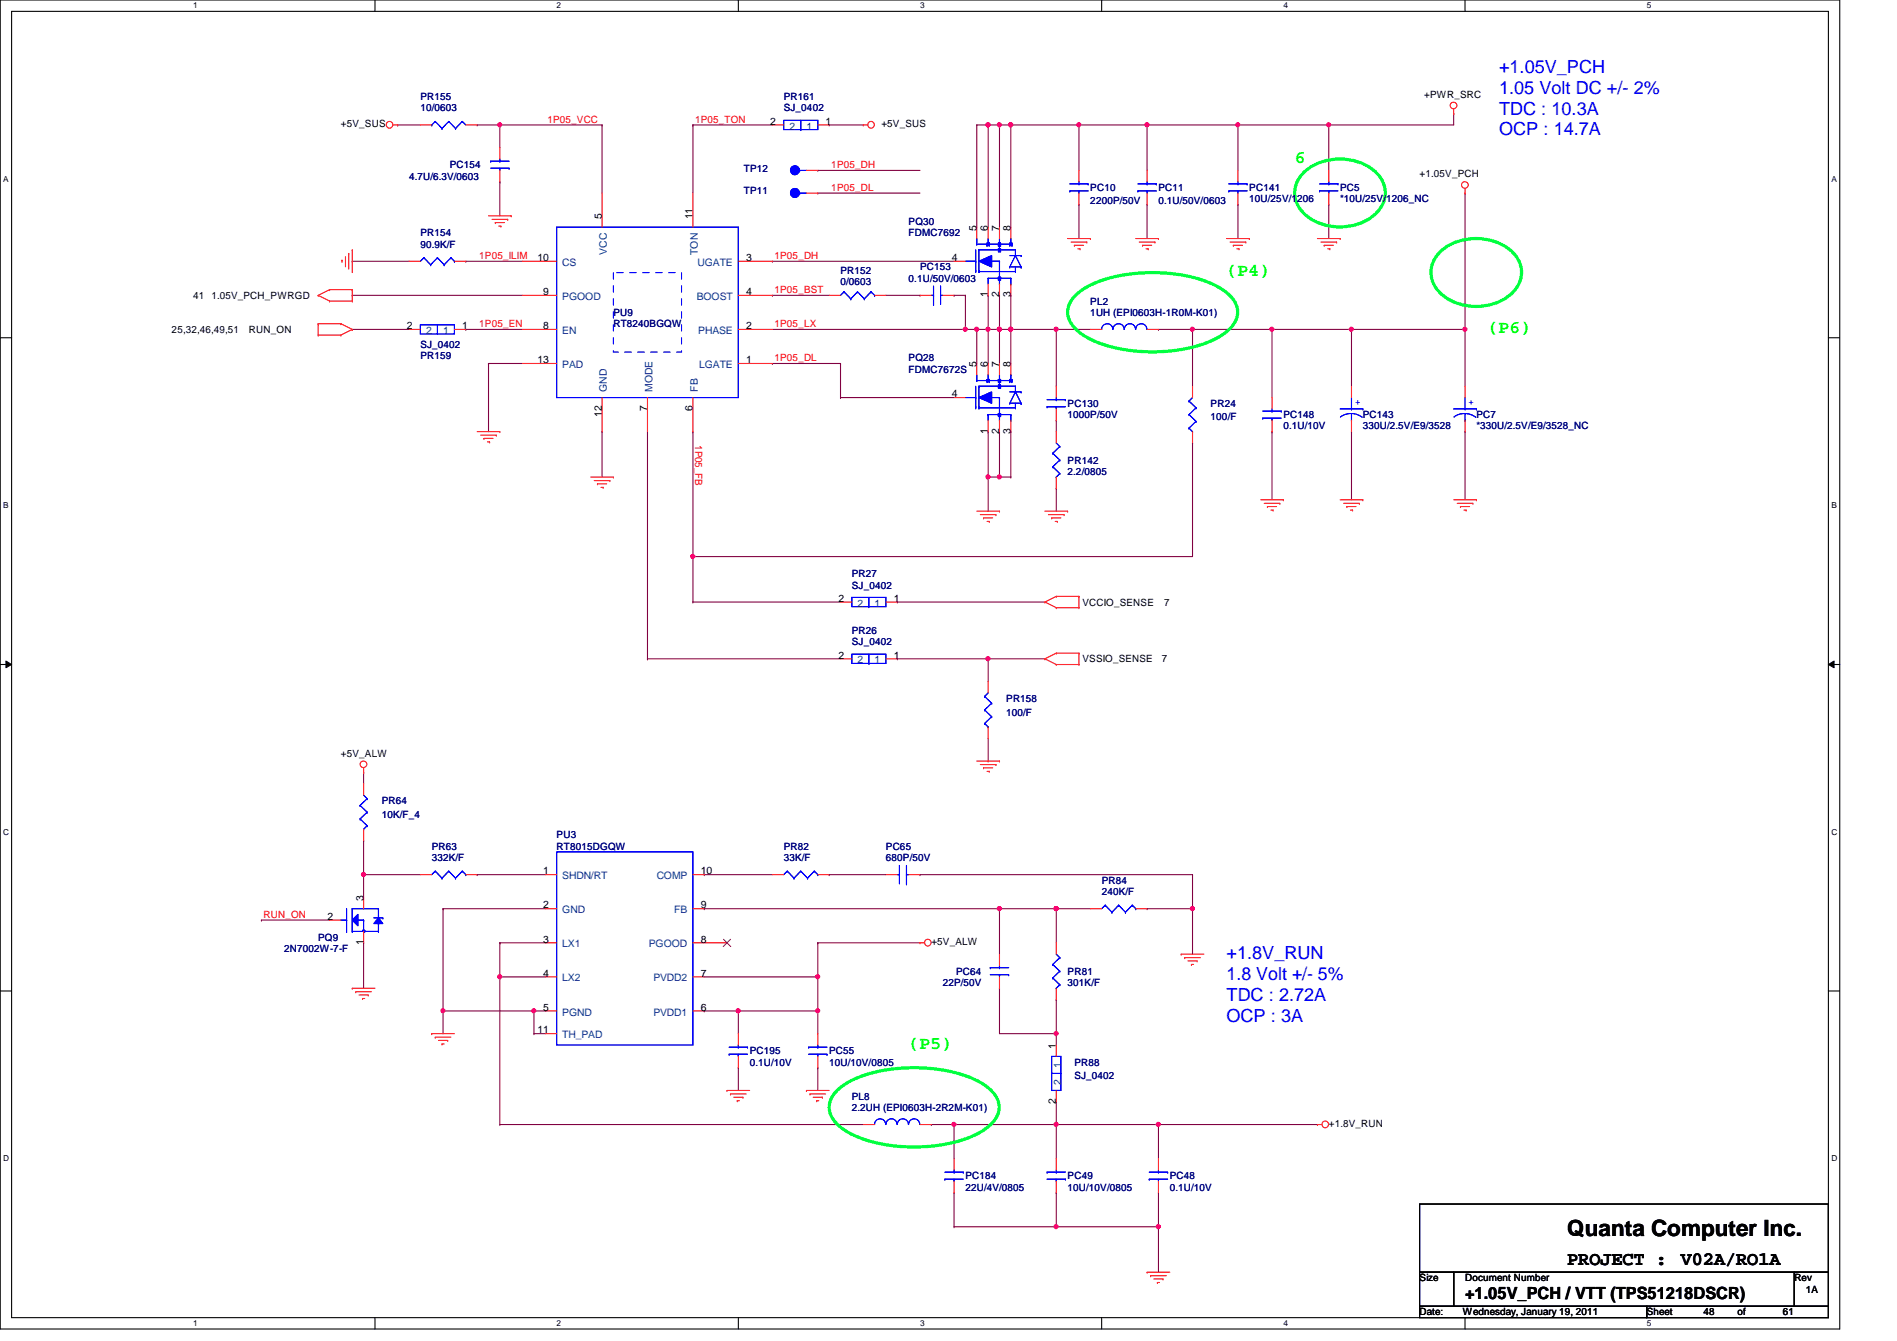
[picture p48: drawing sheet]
<svg xmlns="http://www.w3.org/2000/svg" width="297mm" height="210mm" viewBox="0 0 297 210" stroke-linecap="round" stroke-linejoin="round" font-family="sans-serif">
<defs><g id="words">
<text font-size="3.5" x="245.4" y="193.5">Quanta Computer Inc.</text>
<g font-size="3">
<text x="245.4" y="198.1">PROJECT :</text>
<text x="263.2" y="198.1">V02A/RO1A</text>
</g>
<g font-size="2.8" fill="#00f">
<text x="234.7" y="11.4">+1.05V_PCH</text>
<text x="234.7" y="14.7">1.05 Volt DC +/- 2%</text>
<text x="234.7" y="17.9">TDC : 10.3A</text>
<text x="234.7" y="21.2">OCP : 14.7A</text>
<text x="192.1" y="150.1">+1.8V_RUN</text>
<text x="192.1" y="153.4">1.8 Volt +/- 5%</text>
<text x="192.1" y="156.6">TDC : 2.72A</text>
<text x="192.1" y="159.9">OCP : 3A</text>
</g>
<g font-size="2.8" fill="#0f0">
<text x="202.7" y="25.5">6</text>
<text x="192.1" y="43.3">(P4)</text>
<text x="233" y="52.2">(P6)</text>
<text x="142.3" y="164.2">(P5)</text>
</g>
<text font-size="2.6" x="229.4" y="203.3">+1.05V_PCH / VTT (TPS51218DSCR)</text>
<g font-size="1.6" fill="#000080">
<text x="65.8" y="15.7">PR155</text>
<text x="65.8" y="17.4">10/0603</text>
<text x="122.7" y="15.7">PR161</text>
<text x="122.7" y="17.4">SJ_0402</text>
<text x="64" y="28.1">4.7U/6.3V/0603</text>
<text x="70.4" y="26.3">PC154</text>
<text x="116.5" y="26.9">TP12</text>
<text x="170.7" y="29.9">PC10</text>
<text x="181.4" y="29.9">PC11</text>
<text x="195.6" y="29.9">PC141</text>
<text x="209.8" y="29.9">PC5</text>
<text x="116.5" y="30.4">TP11</text>
<text x="142.3" y="35.2">PQ30</text>
<text x="170.7" y="32">2200P/50V</text>
<text x="181.4" y="32">0.1U/50V/0603</text>
<text x="195.6" y="31.7">10U/25V/1206</text>
<text x="209.8" y="31.7">*10U/25V/1206_NC</text>
<text x="65.8" y="37">PR154</text>
<text x="65.8" y="38.8">90.9K/F</text>
<text x="142.3" y="37">FDMC7692</text>
<text x="131.6" y="42.9">PR152</text>
<text x="131.6" y="44.7">0/0603</text>
<text x="142.3" y="44.1">0.1U/50V/0603</text>
<text x="144.1" y="42.3">PC153</text>
<text x="170.7" y="47.7">PL2</text>
<text x="96.1" y="49.4">PU9</text>
<text x="96.1" y="51.2">RT8240BGQW</text>
<text x="170.7" y="49.4">1UH (EPI0603H-1R0M-K01)</text>
<text x="65.8" y="56.2">PR159</text>
<text x="65.8" y="54.4">SJ_0402</text>
<text x="142.3" y="56.6">PQ28</text>
<text x="142.3" y="58.3">FDMC7672S</text>
<text x="167.2" y="63.7">PC130</text>
<text x="167.2" y="65.4">1000P/50V</text>
<text x="189.6" y="63.7">PR24</text>
<text x="189.6" y="65.8">100/F</text>
<text x="201" y="65.4">PC148</text>
<text x="213.4" y="65.4">PC143</text>
<text x="231.2" y="65.4">PC7</text>
<text x="201" y="67.2">0.1U/10V</text>
<text x="213.4" y="67.2">330U/2.5V/E9/3528</text>
<text x="231.2" y="67.2">*330U/2.5V/E9/3528_NC</text>
<text x="167.2" y="72.6">PR142</text>
<text x="167.2" y="74.3">2.2/0805</text>
<text x="133.4" y="90.3">PR27</text>
<text x="133.4" y="92.1">SJ_0402</text>
<text x="133.4" y="99.2">PR26</text>
<text x="133.4" y="101">SJ_0402</text>
<text x="157.6" y="109.9">PR158</text>
<text x="157.6" y="112">100/F</text>
<text x="59.8" y="125.9">PR64</text>
<text x="59.8" y="128">10K/F_4</text>
<text x="87.2" y="131.2">PU3</text>
<text x="67.6" y="133">PR63</text>
<text x="67.6" y="134.8">332K/F</text>
<text x="87.2" y="133">RT8015DGQW</text>
<text x="122.7" y="133">PR82</text>
<text x="122.7" y="134.8">33K/F</text>
<text x="138.7" y="133">PC65</text>
<text x="138.7" y="134.8">680P/50V</text>
<text x="172.5" y="138.3">PR84</text>
<text x="172.5" y="140.1">240K/F</text>
<text x="44.5" y="149">2N7002W-7-F</text>
<text x="49.8" y="147.2">PQ9</text>
<text x="147.6" y="154.3">22P/50V</text>
<text x="149.7" y="152.6">PC64</text>
<text x="167.2" y="152.6">PR81</text>
<text x="167.2" y="154.3">301K/F</text>
<text x="117.4" y="165">PC195</text>
<text x="117.4" y="166.8">0.1U/10V</text>
<text x="129.8" y="165">PC55</text>
<text x="129.8" y="166.8">10U/10V/0805</text>
<text x="168.2" y="166.8">PR88</text>
<text x="133.4" y="172.1">PL8</text>
<text x="133.4" y="173.9">2.2UH (EPI0603H-2R2M-K01)</text>
<text x="168.2" y="168.9">SJ_0402</text>
<text x="151.2" y="184.6">PC184</text>
<text x="167.2" y="184.6">PC49</text>
<text x="183.2" y="184.6">PC48</text>
<text x="151.2" y="186.4">22U/4V/0805</text>
<text x="167.2" y="186.4">10U/10V/0805</text>
<text x="183.2" y="186.4">0.1U/10V</text>
</g>
<g font-size="1.6">
<text x="223" y="15.3">+PWR_SRC</text>
<text x="53.4" y="19.9">+5V_SUS</text>
<text x="120.6" y="19.5">2</text>
<text x="129.3" y="19.5">1</text>
<text x="138" y="19.9">+5V_SUS</text>
<text x="222.3" y="27.8">+1.05V_PCH</text>
<text x="94.2" y="34.3" transform="rotate(-90 94.2 34.3)">5</text>
<text x="108.5" y="34.3" transform="rotate(-90 108.5 34.3)">11</text>
<text x="84.2" y="40.9">10</text>
<text x="116.8" y="40.9">3</text>
<text x="149.1" y="40.9">4</text>
<text x="152.9" y="36.1" transform="rotate(-90 152.9 36.1)">5</text>
<text x="154.7" y="36.1" transform="rotate(-90 154.7 36.1)">6</text>
<text x="156.5" y="36.1" transform="rotate(-90 156.5 36.1)">7</text>
<text x="158.2" y="36.1" transform="rotate(-90 158.2 36.1)">8</text>
<text x="30.3" y="46.8">41</text>
<text x="33.1" y="46.8">1.05V_PCH_PWRGD</text>
<text x="85" y="46.2">9</text>
<text x="116.8" y="46.2">4</text>
<text x="154.7" y="46.6" transform="rotate(-90 154.7 46.6)">1</text>
<text x="156.5" y="46.6" transform="rotate(-90 156.5 46.6)">2</text>
<text x="158.2" y="46.6" transform="rotate(-90 158.2 46.6)">3</text>
<text x="26.9" y="52.1">25,32,46,49,51</text>
<text x="39" y="52.1">RUN_ON</text>
<text x="63.7" y="51.5">2</text>
<text x="72.4" y="51.5">1</text>
<text x="85" y="51.5">8</text>
<text x="116.8" y="51.5">2</text>
<text x="84.2" y="56.9">13</text>
<text x="116.8" y="56.9">1</text>
<text x="152.9" y="57.4" transform="rotate(-90 152.9 57.4)">5</text>
<text x="154.7" y="57.4" transform="rotate(-90 154.7 57.4)">6</text>
<text x="156.5" y="57.4" transform="rotate(-90 156.5 57.4)">7</text>
<text x="158.2" y="57.4" transform="rotate(-90 158.2 57.4)">8</text>
<text x="94.2" y="65.2" transform="rotate(-90 94.2 65.2)">12</text>
<text x="101.3" y="64.3" transform="rotate(-90 101.3 64.3)">7</text>
<text x="108.5" y="64.3" transform="rotate(-90 108.5 64.3)">6</text>
<text x="149.1" y="62.2">4</text>
<text x="154.7" y="67.9" transform="rotate(-90 154.7 67.9)">1</text>
<text x="156.5" y="67.9" transform="rotate(-90 156.5 67.9)">2</text>
<text x="158.2" y="67.9" transform="rotate(-90 158.2 67.9)">3</text>
<text x="131.3" y="94.2">2</text>
<text x="140" y="94.2">1</text>
<text x="169.5" y="94.8">VCCIO_SENSE</text>
<text x="182.3" y="94.8">7</text>
<text x="131.3" y="103.1">2</text>
<text x="140" y="103.1">1</text>
<text x="169.5" y="103.7">VSSIO_SENSE</text>
<text x="181.9" y="103.7">7</text>
<text x="53.4" y="118.4">+5V_ALW</text>
<text x="85" y="136.9">1</text>
<text x="109.7" y="136.9">10</text>
<text x="51.3" y="144">2</text>
<text x="56.9" y="141" transform="rotate(-90 56.9 141)">3</text>
<text x="85" y="142.2">2</text>
<text x="109.7" y="142.2">9</text>
<text x="56.9" y="147.9" transform="rotate(-90 56.9 147.9)">1</text>
<text x="85" y="147.5">3</text>
<text x="109.7" y="147.5">8</text>
<text x="145.8" y="148">+5V_ALW</text>
<text x="85" y="152.9">4</text>
<text x="109.7" y="152.9">7</text>
<text x="84.2" y="161.8">11</text>
<text x="85" y="158.2">5</text>
<text x="109.7" y="158.2">6</text>
<text x="165.4" y="164.1" transform="rotate(-90 165.4 164.1)">1</text>
<text x="165.4" y="172.8" transform="rotate(-90 165.4 172.8)">2</text>
<text x="208.1" y="176.4">+1.8V_RUN</text>
<text x="222.3" y="200.6">Size</text>
<text x="229.4" y="200.6">Document Number</text>
<text x="281" y="200.6">Rev</text>
<text x="282.7" y="202.4">1A</text>
<text x="222.3" y="205.9">Date:</text>
<text x="229.1" y="205.9">Wednesday, January 19, 2011</text>
<text x="257.8" y="205.9">Sheet</text>
<text x="266.7" y="205.9">48</text>
<text x="272.1" y="205.9">of</text>
<text x="279.2" y="205.9">61</text>
</g>
<g font-size="1.6" fill="#f00">
<text x="85.7" y="19.2">1P05_VCC</text>
<text x="108.8" y="19.2">1P05_TON</text>
<text x="130.2" y="26.3">1P05_DH</text>
<text x="130.2" y="29.9">1P05_DL</text>
<text x="75.1" y="40.6">1P05_ILIM</text>
<text x="121.3" y="40.6">1P05_DH</text>
<text x="121.3" y="45.9">1P05_BST</text>
<text x="75.1" y="51.2">1P05_EN</text>
<text x="121.3" y="51.2">1P05_LX</text>
<text x="121.3" y="56.6">1P05_DL</text>
<text x="108.8" y="69.7" transform="rotate(90 108.8 69.7)">1P05_FB</text>
<text x="41.3" y="143.7">RUN_ON</text>
</g>
<g font-size="1.6" fill="#004080">
<text x="123.6" y="20.3">2</text>
<text x="126.3" y="20.3">1</text>
<text x="88.1" y="41.6">CS</text>
<text x="95" y="39.9" transform="rotate(-90 95 39.9)">VCC</text>
<text x="109.2" y="41.6">UGATE</text>
<text x="109.3" y="39.9" transform="rotate(-90 109.3 39.9)">TON</text>
<text x="88.1" y="46.9">PGOOD</text>
<text x="109.1" y="46.9">BOOST</text>
<text x="66.7" y="52.3">2</text>
<text x="69.4" y="52.3">1</text>
<text x="88.1" y="52.3">EN</text>
<text x="109.3" y="52.3">PHASE</text>
<text x="88.1" y="57.6">PAD</text>
<text x="109.5" y="57.6">LGATE</text>
<text x="95" y="61.3" transform="rotate(-90 95 61.3)">GND</text>
<text x="102.1" y="61.3" transform="rotate(-90 102.1 61.3)">MODE</text>
<text x="109.3" y="61.3" transform="rotate(-90 109.3 61.3)">FB</text>
<text x="134.3" y="95">2</text>
<text x="136.9" y="95">1</text>
<text x="134.3" y="103.8">2</text>
<text x="136.9" y="103.8">1</text>
<text x="88.1" y="137.6">SHDN/RT</text>
<text x="102.8" y="137.6">COMP</text>
<text x="88.1" y="143">GND</text>
<text x="105.6" y="143">FB</text>
<text x="88.1" y="148.3">LX1</text>
<text x="101.6" y="148.3">PGOOD</text>
<text x="88.1" y="153.6">LX2</text>
<text x="102.3" y="153.6">PVDD2</text>
<text x="88.1" y="159">PGND</text>
<text x="102.3" y="159">PVDD1</text>
<text x="88.1" y="162.5">TH_PAD</text>
<text x="166.2" y="167.1" transform="rotate(-90 166.2 167.1)">1</text>
<text x="166.2" y="169.8" transform="rotate(-90 166.2 169.8)">2</text>
</g>
<g font-size="1.6" fill="#00f">
<text x="212.2" y="63.5">+</text>
<text x="230" y="63.5">+</text>
</g>
<g font-size="1.3">
<text x="30.3" y="1.3">1</text>
<text x="87.2" y="1.3">2</text>
<text x="144.1" y="1.3">3</text>
<text x="201" y="1.3">4</text>
<text x="257.8" y="1.3">5</text>
<text x=".5" y="28.4">A</text>
<text x="286.8" y="28.4">A</text>
<text x=".5" y="79.5">B</text>
<text x="286.8" y="79.5">B</text>
<text x=".5" y="130.7">C</text>
<text x="286.8" y="130.7">C</text>
<text x=".5" y="181.8">D</text>
<text x="286.8" y="181.8">D</text>
<text x="30.3" y="207.6">1</text>
<text x="87.2" y="207.6">2</text>
<text x="144.1" y="207.6">3</text>
<text x="201" y="207.6">4</text>
<text x="257.8" y="207.6">5</text>
</g>
</g></defs>
<path d="M0 0h288.1v208h-288.1zM1.8 1.8h284.5v204.4h-284.5z" fill="none" stroke="#000" stroke-width=".17"/>
<g fill="#fff">
<path d="M30.3 .2h.6v1.4h-.6z"/>
<path d="M30.3 206.4h.6v1.4h-.6z"/>
</g>
<path d="M58.7 0v1.8M58.7 206.2v1.8" fill="none" stroke="#000" stroke-width=".17"/>
<g fill="#fff">
<path d="M87.2 .2h.6v1.4h-.6z"/>
<path d="M87.2 206.4h.6v1.4h-.6z"/>
</g>
<path d="M115.6 0v1.8M115.6 206.2v1.8" fill="none" stroke="#000" stroke-width=".17"/>
<g fill="#fff">
<path d="M144.1 .2h.6v1.4h-.6z"/>
<path d="M144.1 206.4h.6v1.4h-.6z"/>
</g>
<path d="M172.5 0v1.8M172.5 206.2v1.8" fill="none" stroke="#000" stroke-width=".17"/>
<g fill="#fff">
<path d="M201 .2h.6v1.4h-.6z"/>
<path d="M201 206.4h.6v1.4h-.6z"/>
</g>
<path d="M229.4 0v1.8M229.4 206.2v1.8" fill="none" stroke="#000" stroke-width=".17"/>
<g fill="#fff">
<path d="M257.8 .2h.7v1.4h-.7z"/>
<path d="M257.8 206.4h.7v1.4h-.7z"/>
<path d="M.5 27.3h.8v1.4h-.8z"/>
<path d="M286.8 27.3h.8v1.4h-.8z"/>
<path d="M.5 78.4h.8v1.4h-.8z"/>
<path d="M286.8 78.4h.8v1.4h-.8z"/>
</g>
<path d="M0 52.9h1.8M286.3 52.9h1.8" fill="none" stroke="#000" stroke-width=".17"/>
<g fill="#fff">
<path d="M.5 129.5h.9v1.4h-.9z"/>
<path d="M286.8 129.5h.9v1.4h-.9z"/>
</g>
<path d="M0 104h1.8M286.3 104h1.8" fill="none" stroke="#000" stroke-width=".17"/>
<path d="M.9 103.5l.9 .5-.9 .5zM286.3 104l.9-.5v1z" fill="#000"/>
<path d="M.9 103.5l.9 .5-.9 .5zM286.3 104l.9-.5v1z" fill="none" stroke="#000" stroke-width=".16"/>
<g fill="#fff">
<path d="M.5 180.6h.9v1.4h-.9z"/>
<path d="M286.8 180.6h.9v1.4h-.9z"/>
</g>
<path d="M0 155.1h1.8M286.3 155.1h1.8" fill="none" stroke="#000" stroke-width=".17"/>
<path d="M110.3 152.9h17.8M128.1 152.9h.1" fill="none" stroke="#800040" stroke-width=".17"/>
<circle cx="128" cy="152.9" r=".32" fill="#f0f"/>
<circle cx="128" cy="152.9" r=".32" fill="none" stroke="#f0f" stroke-width=".17"/>
<path d="M128.1 147.6h.1M128.1 158.2h.1M128.1 147.6v5.3M128.1 158.2v3.6" fill="none" stroke="#800040" stroke-width=".17"/>
<circle cx="128" cy="158.2" r=".32" fill="#f0f"/>
<circle cx="128" cy="158.2" r=".32" fill="none" stroke="#f0f" stroke-width=".17"/>
<path d="M165.4 176h.1M165.4 176h16" fill="none" stroke="#800040" stroke-width=".17"/>
<circle cx="165.4" cy="176" r=".32" fill="#f0f"/>
<circle cx="165.4" cy="176" r=".32" fill="none" stroke="#f0f" stroke-width=".17"/>
<path d="M165.4 161.8h.1M165.4 161.8v1.8" fill="none" stroke="#800040" stroke-width=".17"/>
<circle cx="165.4" cy="161.8" r=".32" fill="#f0f"/>
<circle cx="165.4" cy="161.8" r=".32" fill="none" stroke="#f0f" stroke-width=".17"/>
<path d="M156.5 142.2h.1M156.5 142.2v7.2M156.5 142.2h8.9M165.4 176h.1M165.4 176v5.4M181.4 176h.1M181.4 176h24.9" fill="none" stroke="#800040" stroke-width=".17"/>
<circle cx="165.4" cy="142.2" r=".32" fill="#f0f"/>
<circle cx="165.4" cy="142.2" r=".32" fill="none" stroke="#f0f" stroke-width=".17"/>
<circle cx="156.5" cy="142.2" r=".32" fill="#f0f"/>
<circle cx="156.5" cy="142.2" r=".32" fill="none" stroke="#f0f" stroke-width=".17"/>
<path d="M69.4 142.2h.1M69.4 158.2h.1M69.4 142.2h16M69.4 158.2v3.6" fill="none" stroke="#800040" stroke-width=".17"/>
<circle cx="69.4" cy="158.2" r=".32" fill="#f0f"/>
<circle cx="69.4" cy="158.2" r=".32" fill="none" stroke="#f0f" stroke-width=".17"/>
<path d="M56.9 147.6h.1M56.9 147.6v7.1M83.6 158.2h.1M83.6 158.2v3.6M156.5 154.7h.1M156.5 154.7v7.1M165.4 142.2h.1M165.4 142.2v5.4M165.4 186.7h.1M165.4 186.7v5.3" fill="none" stroke="#800040" stroke-width=".17"/>
<circle cx="83.6" cy="158.2" r=".32" fill="#f0f"/>
<circle cx="83.6" cy="158.2" r=".32" fill="none" stroke="#f0f" stroke-width=".17"/>
<g fill="none" stroke="#800040" stroke-width=".17">
<path d="M56.9 120.9h.1M56.9 131.6h.1M56.9 120.9v1.8M56.9 131.6v5.3M40.9 144h.1M40.9 144h10.7M69.4 158.2h.1M69.4 142.2h.1M69.4 158.2h16M69.4 142.2v16M83.6 158.2h.1M83.6 161.8h.1"/>
<path d="M83.6 161.8h1.8M128.1 167.1h.1M128.1 167.1v3.6M149.4 176h.1M149.4 176h16"/>
</g>
<circle cx="149.4" cy="176" r=".32" fill="#f0f"/>
<circle cx="149.4" cy="176" r=".32" fill="none" stroke="#f0f" stroke-width=".17"/>
<path d="M110.3 136.9h.1M110.3 136.9h10.6M129.8 136.9h.1M129.8 136.9h8.9M78.3 147.6h.1M78.3 147.6h7.1M78.3 147.6v5.3M78.3 176h.1M78.3 176h56.9M165.4 192h.1M165.4 192h16" fill="none" stroke="#800040" stroke-width=".17"/>
<circle cx="181.4" cy="192" r=".32" fill="#f0f"/>
<circle cx="181.4" cy="192" r=".32" fill="none" stroke="#f0f" stroke-width=".17"/>
<circle cx="165.4" cy="192" r=".32" fill="#f0f"/>
<circle cx="165.4" cy="192" r=".32" fill="none" stroke="#f0f" stroke-width=".17"/>
<path d="M78.3 152.9h.1M78.3 152.9h7.1M165.4 142.2h.1M165.4 142.2h5.3" fill="none" stroke="#800040" stroke-width=".17"/>
<circle cx="165.4" cy="142.2" r=".32" fill="#f0f"/>
<circle cx="165.4" cy="142.2" r=".32" fill="none" stroke="#f0f" stroke-width=".17"/>
<path d="M78.3 152.9h.1M78.3 152.9v23.1" fill="none" stroke="#800040" stroke-width=".17"/>
<circle cx="78.2" cy="152.9" r=".32" fill="#f0f"/>
<circle cx="78.2" cy="152.9" r=".32" fill="none" stroke="#f0f" stroke-width=".17"/>
<path d="M144.1 136.9h.1M144.1 136.9h42.6M186.7 136.9h.1M186.7 136.9v5.3M181.4 176h.1M181.4 176v5.4M181.4 192h.1M181.4 192v7.1" fill="none" stroke="#800040" stroke-width=".17"/>
<circle cx="181.4" cy="176" r=".32" fill="#f0f"/>
<circle cx="181.4" cy="176" r=".32" fill="none" stroke="#f0f" stroke-width=".17"/>
<path d="M179.6 142.2h.1M179.6 142.2h7.1" fill="none" stroke="#800040" stroke-width=".17"/>
<circle cx="186.7" cy="142.2" r=".32" fill="#f0f"/>
<circle cx="186.7" cy="142.2" r=".32" fill="none" stroke="#f0f" stroke-width=".17"/>
<path d="M56.9 136.9h.1M56.9 136.9v3.6M74.7 136.9h.1M74.7 136.9h10.7M115.6 158.2h.1M115.6 158.2h12.5" fill="none" stroke="#800040" stroke-width=".17"/>
<circle cx="56.9" cy="136.9" r=".32" fill="#f0f"/>
<circle cx="56.9" cy="136.9" r=".32" fill="none" stroke="#f0f" stroke-width=".17"/>
<g fill="none" stroke="#800040" stroke-width=".17">
<path d="M78.3 19.6h.1M78.3 19.6v3.5M156.5 19.6h1.8M158.3 19.6h.1M55.2 40.9h.1M55.2 40.9h8.8M76.5 56.9h.1M76.5 56.9h5.3M76.5 56.9v10.7M120.9 46.2h.1M120.9 46.2h8.9M156.5 51.6h.1"/>
<path d="M156.5 46.2h.1M156.5 46.2v10.7M158.3 46.2h.1M158.3 46.2v5.4M165.4 51.6h.1M165.4 51.6h5.3M56.9 136.9h.1M56.9 136.9h8.9M186.7 142.2h.1M186.7 142.2v7.2M156.5 161.8h8.9M165.4 161.8h.1"/>
<path d="M181.4 186.7h.1M181.4 186.7v5.3"/>
</g>
<circle cx="158.3" cy="19.5" r=".32" fill="#f0f"/>
<circle cx="158.3" cy="19.5" r=".32" fill="none" stroke="#f0f" stroke-width=".17"/>
<path d="M165.4 51.6h.1M165.4 51.6v8.9" fill="none" stroke="#800040" stroke-width=".17"/>
<circle cx="165.4" cy="51.5" r=".32" fill="#f0f"/>
<circle cx="165.4" cy="51.5" r=".32" fill="none" stroke="#f0f" stroke-width=".17"/>
<path d="M186.7 51.6h.1M186.7 51.6h12.5M154.7 67.6h.1M154.7 67.6v7.1h3.6M156.5 74.7h.1M158.3 74.7h.1" fill="none" stroke="#800040" stroke-width=".17"/>
<circle cx="186.7" cy="51.5" r=".32" fill="#f0f"/>
<circle cx="186.7" cy="51.5" r=".32" fill="none" stroke="#f0f" stroke-width=".17"/>
<path d="M168.9 19.6h.1M168.9 19.6h10.7" fill="none" stroke="#800040" stroke-width=".17"/>
<circle cx="168.9" cy="19.5" r=".32" fill="#f0f"/>
<circle cx="168.9" cy="19.5" r=".32" fill="none" stroke="#f0f" stroke-width=".17"/>
<path d="M156.5 67.6h.1M156.5 67.6v7.1" fill="none" stroke="#800040" stroke-width=".17"/>
<circle cx="156.5" cy="74.6" r=".32" fill="#f0f"/>
<circle cx="156.5" cy="74.6" r=".32" fill="none" stroke="#f0f" stroke-width=".17"/>
<path d="M152.9 19.6h.1M152.9 19.6v16M154.7 19.6h.1M154.7 19.6v16M158.3 67.6h.1M158.3 67.6v7.1" fill="none" stroke="#800040" stroke-width=".17"/>
<circle cx="154.7" cy="19.5" r=".32" fill="#f0f"/>
<circle cx="154.7" cy="19.5" r=".32" fill="none" stroke="#f0f" stroke-width=".17"/>
<path d="M154.7 74.7h.1M154.7 74.7v5.3" fill="none" stroke="#800040" stroke-width=".17"/>
<circle cx="154.7" cy="74.6" r=".32" fill="#f0f"/>
<circle cx="154.7" cy="74.6" r=".32" fill="none" stroke="#f0f" stroke-width=".17"/>
<path d="M156.5 19.6h.1M156.5 19.6v16M158.3 19.6h.1M158.3 19.6v16" fill="none" stroke="#800040" stroke-width=".17"/>
<circle cx="158.3" cy="19.5" r=".32" fill="#f0f"/>
<circle cx="158.3" cy="19.5" r=".32" fill="none" stroke="#f0f" stroke-width=".17"/>
<path d="M208.1 19.6h.1M208.1 19.6h19.5" fill="none" stroke="#800040" stroke-width=".17"/>
<circle cx="208" cy="19.5" r=".32" fill="#f0f"/>
<circle cx="208" cy="19.5" r=".32" fill="none" stroke="#f0f" stroke-width=".17"/>
<path d="M154.7 19.6h1.8M156.5 19.6h.1M227.6 17.8h.1M227.6 17.8v1.8M165.4 65.8h.1M165.4 76.5h.1M165.4 65.8v1.8M165.4 76.5v3.5" fill="none" stroke="#800040" stroke-width=".17"/>
<circle cx="156.5" cy="19.5" r=".32" fill="#f0f"/>
<circle cx="156.5" cy="19.5" r=".32" fill="none" stroke="#f0f" stroke-width=".17"/>
<path d="M168.9 19.6h.1M168.9 19.6v7.1M179.6 19.6h.1M179.6 19.6v7.1M193.8 19.6h.1M193.8 19.6v7.1M168.9 32h.1M168.9 32v5.3M179.6 32h.1M179.6 32v5.3M193.8 32h.1M193.8 32v5.3" fill="none" stroke="#800040" stroke-width=".17"/>
<circle cx="179.6" cy="19.5" r=".32" fill="#f0f"/>
<circle cx="179.6" cy="19.5" r=".32" fill="none" stroke="#f0f" stroke-width=".17"/>
<g fill="none" stroke="#800040" stroke-width=".17">
<path d="M62.3 19.6h.1M62.3 19.6h3.5M158.3 19.6h.1M158.3 19.6h10.6M179.6 19.6h.1M179.6 19.6h14.2M120.9 40.9h.1M120.9 40.9h28.5M158.3 51.6h.1M158.3 51.6h7.1M181.4 51.6h.1M181.4 51.6h5.3"/>
<path d="M186.7 51.6h.1M186.7 51.6v8.9M108.5 67.6h.1M108.5 67.6v19.5"/>
</g>
<circle cx="158.3" cy="51.5" r=".32" fill="#f0f"/>
<circle cx="158.3" cy="51.5" r=".32" fill="none" stroke="#f0f" stroke-width=".17"/>
<path d="M199.2 51.6h.1M199.2 51.6h30.2M211.6 51.6h.1M211.6 51.6v8.9M229.4 51.6h.1M229.4 51.6v8.9M211.6 67.6h.1M211.6 67.6v10.6" fill="none" stroke="#800040" stroke-width=".17"/>
<circle cx="211.6" cy="51.5" r=".32" fill="#f0f"/>
<circle cx="211.6" cy="51.5" r=".32" fill="none" stroke="#f0f" stroke-width=".17"/>
<path d="M229.4 30.2h.1M229.4 30.2v21.4" fill="none" stroke="#800040" stroke-width=".17"/>
<circle cx="229.4" cy="51.5" r=".32" fill="#f0f"/>
<circle cx="229.4" cy="51.5" r=".32" fill="none" stroke="#f0f" stroke-width=".17"/>
<path d="M199.2 51.6h.1M199.2 51.6v10.6" fill="none" stroke="#800040" stroke-width=".17"/>
<circle cx="199.2" cy="51.5" r=".32" fill="#f0f"/>
<circle cx="199.2" cy="51.5" r=".32" fill="none" stroke="#f0f" stroke-width=".17"/>
<path d="M149.4 46.2h.1M149.4 46.2h1.8M151.2 46.2h.1M151.2 46.2v5.4M186.7 69.3h.1M186.7 69.3v17.8h-78.2M199.2 67.6h.1M199.2 67.6v10.6M229.4 67.6h.1M229.4 67.6v10.6M108.5 87.1h.1" fill="none" stroke="#800040" stroke-width=".17"/>
<circle cx="108.5" cy="87.1" r=".32" fill="#f0f"/>
<circle cx="108.5" cy="87.1" r=".32" fill="none" stroke="#f0f" stroke-width=".17"/>
<path d="M120.9 56.9h.1M120.9 56.9h10.7M154.7 103.1h.1M154.7 103.1h8.9" fill="none" stroke="#800040" stroke-width=".17"/>
<circle cx="154.7" cy="103.1" r=".32" fill="#f0f"/>
<circle cx="154.7" cy="103.1" r=".32" fill="none" stroke="#f0f" stroke-width=".17"/>
<path d="M152.9 51.6h.1M152.9 51.6v5.3M156.5 51.6h1.8M158.3 51.6h.1M94.3 67.6h.1M94.3 67.6v7.1M101.4 67.6v35.5M101.4 103.1h.1M101.4 103.1h30.2" fill="none" stroke="#800040" stroke-width=".17"/>
<circle cx="156.5" cy="51.5" r=".32" fill="#f0f"/>
<circle cx="156.5" cy="51.5" r=".32" fill="none" stroke="#f0f" stroke-width=".17"/>
<circle cx="158.3" cy="51.5" r=".32" fill="#f0f"/>
<circle cx="158.3" cy="51.5" r=".32" fill="none" stroke="#f0f" stroke-width=".17"/>
<path d="M154.7 51.6h1.8M156.5 51.6h.1" fill="none" stroke="#800040" stroke-width=".17"/>
<circle cx="156.5" cy="51.5" r=".32" fill="#f0f"/>
<circle cx="156.5" cy="51.5" r=".32" fill="none" stroke="#f0f" stroke-width=".17"/>
<path d="M120.9 51.6h30.3M151.2 51.6h.1M154.7 46.2h.1M154.7 46.2v5.4" fill="none" stroke="#800040" stroke-width=".17"/>
<circle cx="151.1" cy="51.5" r=".32" fill="#f0f"/>
<circle cx="151.1" cy="51.5" r=".32" fill="none" stroke="#f0f" stroke-width=".17"/>
<path d="M152.9 51.6h1.8M154.7 51.6h.1" fill="none" stroke="#800040" stroke-width=".17"/>
<circle cx="154.7" cy="51.5" r=".32" fill="#f0f"/>
<circle cx="154.7" cy="51.5" r=".32" fill="none" stroke="#f0f" stroke-width=".17"/>
<path d="M151.2 51.6h1.7M152.9 51.6h.1" fill="none" stroke="#800040" stroke-width=".17"/>
<circle cx="152.9" cy="51.5" r=".32" fill="#f0f"/>
<circle cx="152.9" cy="51.5" r=".32" fill="none" stroke="#f0f" stroke-width=".17"/>
<g fill="none" stroke="#800040" stroke-width=".17">
<path d="M74.7 19.6h.1M74.7 19.6h3.6M152.9 19.6h1.8M154.7 19.6h.1M55.2 46.2h.1M55.2 51.6h.1M55.2 46.2h26.6M55.2 51.6h8.8M72.9 51.6h.1M72.9 40.9h.1M72.9 51.6h8.9M72.9 40.9h8.9"/>
<path d="M131.6 56.9h.1M131.6 56.9v5.3M158.3 51.6h.1M158.3 51.6v5.3M131.6 62.2h.1M131.6 62.2h17.8"/>
</g>
<circle cx="154.7" cy="19.5" r=".32" fill="#f0f"/>
<circle cx="154.7" cy="19.5" r=".32" fill="none" stroke="#f0f" stroke-width=".17"/>
<g fill="none" stroke="#800040" stroke-width=".17">
<path d="M78.3 19.6h.1M78.3 19.6h16M78.3 28.4h.1M78.3 28.4v5.4M128.1 26.7h.1M128.1 30.2h.1M128.1 26.7h16M128.1 30.2h16M154.7 51.6h.1M154.7 51.6v5.3M108.5 87.1h.1M108.5 94.2h.1"/>
<path d="M108.5 87.1v7.1M108.5 94.2h23.1"/>
</g>
<circle cx="78.2" cy="19.5" r=".32" fill="#f0f"/>
<circle cx="78.2" cy="19.5" r=".32" fill="none" stroke="#f0f" stroke-width=".17"/>
<path d="M94.3 19.6h.1M94.3 19.6v10.6M193.8 19.6h.1M193.8 19.6h14.3M208.1 19.6h.1M208.1 19.6v7.1M140.5 94.2h.1M140.5 94.2h23.1" fill="none" stroke="#800040" stroke-width=".17"/>
<circle cx="193.8" cy="19.5" r=".32" fill="#f0f"/>
<circle cx="193.8" cy="19.5" r=".32" fill="none" stroke="#f0f" stroke-width=".17"/>
<g fill="none" stroke="#800040" stroke-width=".17">
<path d="M108.5 19.6h.1M108.5 19.6h12.4M108.5 19.6v10.6M129.8 19.6h.1M129.8 19.6h5.4M208.1 32h.1M208.1 32v5.3M140.5 103.1h.1M140.5 103.1h14.2M154.7 103.1h.1M154.7 103.1v3.6M110.3 142.2h.1"/>
<path d="M110.3 142.2h46.2M115.6 158.2h.1M115.6 158.2v3.6M128.1 147.6h.1M128.1 147.6h16M165.4 156.5h.1M165.4 156.5v5.3M115.6 167.1h.1M115.6 167.1v3.6M145.8 176h.1M145.8 176h3.6M149.4 176h.1"/>
<path d="M149.4 176v5.4M165.4 172.5h.1M165.4 172.5v3.5M149.4 186.7h.1M149.4 192h.1M149.4 186.7v5.3M149.4 192h16"/>
</g>
<circle cx="115.6" cy="158.2" r=".32" fill="#f0f"/>
<circle cx="115.6" cy="158.2" r=".32" fill="none" stroke="#f0f" stroke-width=".17"/>
<path d="M138.7 46.2h5.4M144.1 46.2h.1M154.7 119.1h.1M154.7 115.6v3.5M110.3 158.2h.1M110.3 158.2h5.3M128.1 152.9h.1M128.1 152.9v5.3" fill="none" stroke="#800040" stroke-width=".17"/>
<g fill="none" stroke="#f00" stroke-width=".17">
<path d="M61.5 19.6h.8M62.3 19.6h.1M65.8 19.6h1.8M72.9 19.6h1.8M120.9 19.6h1.8M128.1 19.6h1.7M135.2 19.6h.1M135.2 19.6h.7M227.6 17.8h.1M227.6 17.1v.7M54.6 39.7h.1M54.6 39.7v2.4"/>
<path d="M55.2 39.1h.1M55.2 39.1v3.6M76.5 33.8h3.5M77 34.3h2.5M77.6 34.8h.1M77.6 34.8h1.4M78.1 35.4h.3M78.3 23.1v1.8M78.3 26.7v1.7M78.4 35.4h.1M79.5 34.3h.1M80 33.8h.1"/>
<path d="M167.2 37.3h3.5M167.7 37.9h2.5M168.2 38.4h.1M168.2 38.4h1.5M168.8 38.9h.3M168.9 26.7v1.7M168.9 30.2v1.8M169.1 38.9h.1M170.2 37.9h.1M170.7 37.3h.1M177.8 37.3h3.6M178.4 37.9h2.4"/>
<path d="M178.9 38.4h.1M178.9 38.4h1.4M179.4 38.9h.4M179.6 26.7v1.7M179.6 30.2v1.8M179.8 38.9h.1M180.8 37.9h.1M181.4 37.3h.1M192.1 37.3h3.5M192.6 37.9h2.5M193.1 38.4h.1M193.1 38.4h1.5"/>
<path d="M193.7 38.9h.3M194 38.9h.1M195.1 37.9h.1M195.6 37.3h.1M206.3 37.3h3.5M206.8 37.9h2.5M207.3 38.4h.1M207.3 38.4h1.5M207.9 38.9h.3M208.1 26.7v1.7M208.1 30.2v1.8M208.2 38.9h.1"/>
<path d="M209.3 37.9h.1M209.8 37.3h.1M229.4 30.2h.1M229.4 29.5v.7M49.8 50.7h.1M49.8 52.5h.1M49.8 46.2h.1M49.8 50.7h3.6M49.8 50.7v1.8M49.8 52.5h3.6M49.8 46.2l1.8 .9M51.6 45.3h.1"/>
<path d="M51.6 47.1h.1M51.6 45.3h3.6M51.6 45.3l-1.8 .9M51.6 47.1h3.6M53.4 50.7h.1M53.4 52.5h.1M53.4 50.7l1.8 .9M53.5 40.7h.1M53.5 40.7v.4M54.1 41.6h.1M54.1 40.2v1.4M55.2 51.6h.1"/>
<path d="M55.2 47.1h.1M55.2 45.3h.1M55.2 51.6l-1.8 .9M55.2 45.3v1.8M129.8 46.2h1.8M136.9 46.2h1.8M144.1 46.2h1.7M147.6 46.2h1.8M74.7 67.6h3.6M75.3 68.1h2.4M75.8 68.6h.1M75.8 68.6h1.4"/>
<path d="M76.3 69.2h.4M76.7 69.2h.1M77.7 68.1h.1M78.3 67.6h.1M92.5 74.7h3.6M93 75.2h2.5M93.6 75.7h.1M93.6 75.7h1.4M94.1 76.3h.3M94.4 76.3h.1M95.5 75.2h.1M96.1 74.7h.1"/>
<path d="M165.4 67.6v1.7M165.4 74.7v1.8M186.7 60.5v1.7M186.7 67.6v1.7M197.4 78.2h3.6M197.9 78.8h2.5M198.5 79.3h.1M198.5 79.3h1.4M199 79.8h.3M199.2 62.2v1.8M199.2 65.8v1.8M199.3 79.8h.1"/>
<path d="M200.4 78.8h.1M201 78.2h.1M209.8 78.2h3.6M210.4 78.8h2.4M210.9 79.3h.1M210.9 79.3h1.4M211.5 79.8h.3M211.8 79.8h.1M212.8 78.8h.1M213.4 78.2h.1M227.6 78.2h3.6M228.2 78.8h2.4"/>
<path d="M228.7 79.3h.1M228.7 79.3h1.4M229.2 79.8h.4M229.4 60.5v1.7M229.4 65.8v1.8M229.6 79.8h.1M230.6 78.8h.1M231.2 78.2h.1M152.9 80h3.6M153.5 80.6h2.5M154 81.1h.1M154 81.1h1.4"/>
<path d="M154.6 81.6h.3M154.9 81.6h.1M156 80.6h.1M156.5 80h.1M163.6 94.2h.1M163.6 94.2l1.8 .9M163.6 80h3.6M164.2 80.6h2.4M164.7 81.1h.1M164.7 81.1h1.4M165.2 81.6h.4M165.4 93.3h.1"/>
<path d="M165.4 95.1h.1M165.4 93.3l-1.8 .9M165.4 93.3h3.5M165.4 95.1h3.5M165.6 81.6h.1M166.6 80.6h.1M167.2 80h.1M168.9 93.3h.1M168.9 95.1h.1M168.9 93.3v1.8M152.9 119.1h3.6M153.5 119.7h2.5"/>
<path d="M154.7 106.7v1.8M154.7 113.8v1.8M156 119.7h.1M156.5 119.1h.1M163.6 103.1h.1M163.6 103.1l1.8 .9M165.4 102.2h.1M165.4 104h.1M165.4 102.2l-1.8 .9M165.4 102.2h3.5M165.4 104h3.5M168.9 102.2h.1"/>
<path d="M168.9 104h.1M168.9 102.2v1.8M56.9 120.9h.1M56.9 120.2v.7M138.7 136.9h1.8M142.3 136.9h1.8M154 120.2h.1M154 120.2h1.4M154.6 120.7h.3M154.9 120.7h.1M55.2 154.7h.1M55.2 154.7h3.5"/>
<path d="M55.7 155.2h.1M55.7 155.2h2.5M56.2 155.7h1.5M56.8 156.3h.1M56.8 156.3h.3M57.7 155.7h.1M144.1 147.6h.1M144.1 147.6h.7M156.5 149.4v1.7M156.5 152.9v1.8M165.4 147.6v1.8M165.4 154.7v1.8"/>
<path d="M170.7 142.2h1.8M177.8 142.2h1.8M185 149.4h.1M185 149.4h3.5M185.5 149.9h.1M185.5 149.9h2.5M186 150.4h1.4M186.6 151h.1M186.6 151h.3M187.4 150.4h.1M67.6 161.8h.1M67.6 161.8h3.6"/>
<path d="M68.2 162.3h.1M68.2 162.3h2.4M68.7 162.9h1.4M69.2 163.4h.1M69.2 163.4h.4M70.1 162.9h.1M113.8 170.7h.1M113.8 170.7h3.6M114.4 171.2h.1M114.4 171.2h2.4M114.9 171.7h1.4M115.4 172.3h.1"/>
<path d="M115.4 172.3h.4M116.3 171.7h.1M126.3 170.7h.1M126.3 170.7h3.5M126.8 171.2h.1M126.8 171.2h2.5M127.3 171.7h1.5M127.9 172.3h.1M127.9 172.3h.3M128.8 171.7h.1M165.4 163.6v1.8M165.4 170.7v1.8"/>
<path d="M206.3 176h.1M206.3 176h.7M149.4 181.4v1.7M149.4 184.9v1.8M165.4 181.4v1.7M165.4 184.9v1.8M179.6 199.1h.1M179.6 199.1h3.6M180.2 199.7h.1M180.2 199.7h2.4M180.7 200.2h1.4M181.2 200.7h.1"/>
<path d="M181.2 200.7h.4M182.1 200.2h.1"/>
<circle cx="61" cy="19.5" r=".52"/>
<circle cx="136.4" cy="19.5" r=".52"/>
<circle cx="227.6" cy="16.5" r=".52"/>
<circle cx="229.4" cy="29" r=".52"/>
<circle cx="56.9" cy="119.6" r=".52"/>
<circle cx="145.3" cy="147.5" r=".52"/>
<circle cx="207.5" cy="176" r=".52"/>
</g>
<path d="M222.3 188.5h64v10.6h-64zM222.3 199.1h5.3v5.4h-5.3zM227.6 199.1h53.4v5.4h-53.4zM281 199.1h5.3v5.4h-5.3zM222.3 204.5h35.5v1.7h-35.5zM257.8 204.5h28.5v1.7h-28.5z" fill="none" stroke="#000" stroke-width=".17"/>
<path d="M204.1 27.1a8.7 8.7 0 0 1 11.4 0 4.4 4.4 0 0 1-.7 6.8 8.7 8.7 0 0 1-10.7-.6 4.3 4.3 0 0 1 0-6.2zM225.4 39.5a8.7 8.7 0 0 1 11.5 0 4.4 4.4 0 0 1-.7 6.9 8.7 8.7 0 0 1-10.8-.6 4.3 4.3 0 0 1 0-6.3zM168.7 45.9a17.5 17.5 0 0 1 10.1-3.2 23.5 23.5 0 0 1 11.6 2 6.2 6.2 0 0 1 3.3 3.4 3.5 3.5 0 0 1-1.5 3.7 17.6 17.6 0 0 1-10.1 3.2 23.1 23.1 0 0 1-11.6-2 6.2 6.2 0 0 1-3.2-3.4 3.5 3.5 0 0 1 1.4-3.7zM131.4 170.4a17.5 17.5 0 0 1 10.1-3.2 23.5 23.5 0 0 1 11.6 2 6.2 6.2 0 0 1 3.3 3.3 3.5 3.5 0 0 1-1.5 3.7 17.6 17.6 0 0 1-10.1 3.3 23.1 23.1 0 0 1-11.6-2.1 6.2 6.2 0 0 1-3.3-3.3 3.5 3.5 0 0 1 1.5-3.7z" fill="none" stroke="#00ff40" stroke-width=".51"/>
<g fill="none" stroke="#00f" stroke-width=".17">
<path d="M67.6 19.6h.1M68.2 19h.1M68.2 19l1 1.1M68.2 19l-.6 .6M70.3 19h.1M70.3 19l1 1.1M70.3 19l-1.1 1.1M72.4 19h.1M72.4 19l.5 .6M72.4 19l-1.1 1.1M122.7 18.8h5.4v1.5h-5.4zM125.4 18.8v1.5"/>
<path d="M69.2 20.1h.1M71.3 20.1h.1M76.8 25.2h.1M76.8 25.2h2.9M76.8 26.3h2.9M78.3 26.3h.1M78.3 25.2h.1M78.3 24.9v.3M78.3 26.3v.4M79.7 26.3h.1M125.4 20.3h.1M167.5 29.9h.1"/>
<path d="M167.5 28.8h2.9M167.5 29.9h2.9M168.9 28.8h.1M168.9 29.9h.1M168.9 28.4v.4M168.9 29.9v.3M170.4 28.8h.1M178.2 29.9h.1M178.2 28.8h2.9M178.2 29.9h2.9M179.6 29.9h.1M179.6 28.8h.1"/>
<path d="M179.6 28.4v.4M179.6 29.9v.3M181.1 28.8h.1M206.6 29.9h.1M206.6 28.8h2.9M206.6 29.9h2.9M208.1 28.8h.1M208.1 29.9h.1M208.1 28.4v.4M208.1 29.9v.3M209.5 28.8h.1M132.2 45.7h.1"/>
<path d="M132.2 45.7l-.6 .5M132.2 45.7l1 1.1M133.2 46.8h.1M134.3 45.7h.1M134.3 45.7l-1.1 1.1M134.3 45.7l1 1.1M135.3 46.8h.1M136.4 45.7h.1M136.4 45.7l-1.1 1.1M136.4 45.7l.5 .5M136.9 46.2h.1M145.8 46.2h.4"/>
<path d="M146.2 46.2h.1M146.2 47.7h.1M146.2 44.8v2.9M147.3 44.8h.1M147.3 46.2h.1M147.3 46.2h.3M147.3 44.8v2.9M164.8 71h.1M164.8 73.1h.1M164.8 71l1.1 1M164.8 73.1l1.1 1M165.4 74.7h.1"/>
<path d="M165.4 69.3l.5 .6M165.9 69.9h.1M165.9 72h.1M165.9 74.1h.1M165.9 69.9l-1.1 1.1M165.9 72l-1.1 1.1M165.9 74.1l-.5 .6M186.2 62.8h.1M186.2 64.9h.1M186.2 67h.1M186.2 62.8l1.1 1M186.2 64.9l1.1 1.1"/>
<path d="M186.2 67l.5 .6M186.7 67.6h.1M186.7 62.2l-.5 .6M187.3 63.8h.1M187.3 66h.1M187.3 63.8l-1.1 1.1M187.3 66l-1.1 1M197.7 65.4h.1M197.7 65.4h2.9M197.7 64.3h2.9M199.2 64.3h.1M199.2 65.4h.1"/>
<path d="M199.2 64v.3M199.2 65.4v.4M200.6 64.3h.1M227.6 64h3.6M229.4 65.8h.1M229.4 64h.1M229.4 64.7l.7 .1 1 .5M229.4 64.7l-1.1 .2-.6 .4M229.4 62.2v1.8M229.4 64.7v1.1M231.2 64h.1M154.2 109h.1"/>
<path d="M154.2 111.1h.1M154.2 113.2h.1M154.2 109l1.1 1.1M154.2 111.1l1.1 1.1M154.2 113.2l.5 .6M154.7 113.8h.1M154.7 108.5l-.5 .5M155.3 110.1h.1M155.3 112.2h.1M155.3 110.1l-1.1 1M155.3 112.2l-1.1 1M140.5 136.9h.3"/>
<path d="M140.8 136.9h.1M140.8 135.5h.1M140.8 135.5v2.8M141.9 138.3h.1M141.9 136.9h.1M141.9 136.9h.4M141.9 135.5v2.8M155.1 151.5h.1M155.1 152.6h2.8M155.1 151.5h2.8M156.5 151.5h.1M156.5 152.6h.1"/>
<path d="M156.5 151.1v.4M156.5 152.6v.3M157.9 152.6h.1M164.8 151h.1M164.8 153.1h.1M164.8 151l1.1 1M164.8 153.1l1.1 1M165.4 154.7h.1M165.4 149.4l.5 .5M165.9 149.9h.1M165.9 152h.1M165.9 154.1h.1"/>
<path d="M165.9 149.9l-1.1 1.1M165.9 152l-1.1 1.1M165.9 154.1l-.5 .6M173.1 141.7h.1M173.1 141.7l-.6 .5M173.1 141.7l1 1.1M174.1 142.8h.1M175.2 141.7h.1M175.2 141.7l-1.1 1.1M175.2 141.7l1 1.1M176.2 142.8h.1M177.3 141.7h.1"/>
<path d="M177.3 141.7l-1.1 1.1M177.3 141.7l.5 .5M177.8 142.2h.1M164.7 165.4h1.4v5.3h-1.4zM164.7 168h1.4M166.1 168h.1M148 184.6h.1M148 184.6h2.8M148 183.5h2.8M149.4 183.5h.1M149.4 184.6h.1M149.4 183.1v.4"/>
<path d="M149.4 184.6v.3M150.8 183.5h.1M164 183.5h.1M164 184.6h2.8M164 183.5h2.8M165.4 183.5h.1M165.4 184.6h.1M165.4 183.1v.4M165.4 184.6v.3M166.8 184.6h.1"/>
</g>
<circle cx="124.5" cy="26.6" r=".7" fill="#00f"/>
<g fill="none" stroke="#00f" stroke-width=".17">
<path d="M125.2 26.7h.1M125.2 26.7h1.1"/>
<circle cx="124.5" cy="26.6" r=".7"/>
</g>
<circle cx="124.5" cy="26.6" r=".7" fill="#00f"/>
<g fill="none" stroke="#00f" stroke-width=".17">
<path d="M125.2 26.7h.1M125.2 26.7h1.1M209.8 64h3.6M211.6 65.8h.1M211.6 64h.1M211.6 64.7l.7 .1 1 .5M211.6 64.7l-1.1 .2-.6 .4M211.6 62.2v1.8M211.6 64.7v1.1M213.4 64h.1M68.2 136.4h.1M68.2 136.4l-.6 .5"/>
<path d="M68.2 136.4l1 1.1M69.2 137.5h.1M70.3 136.4h.1M70.3 136.4l-1.1 1.1M70.3 136.4l1 1.1M71.3 137.5h.1M72.4 136.4h.1M72.4 136.4l-1.1 1.1M72.4 136.4l.5 .5M72.9 136.9h.1"/>
<circle cx="124.5" cy="26.6" r=".7"/>
</g>
<path d="M126.3 26.7h1.8M211.6 60.5v1.7M211.6 65.8v1.8M65.8 136.9h1.8M72.9 136.9h1.8" fill="none" stroke="#f00" stroke-width=".17"/>
<circle cx="124.5" cy="30.2" r=".7" fill="#00f"/>
<g fill="none" stroke="#00f" stroke-width=".17">
<path d="M125.2 30.2h.1M125.2 30.2h1.1"/>
<circle cx="124.5" cy="30.2" r=".7"/>
</g>
<circle cx="124.5" cy="30.2" r=".7" fill="#00f"/>
<g fill="none" stroke="#00f" stroke-width=".17">
<path d="M125.2 30.2h.1M125.2 30.2h1.1M164 63.7h.1M164 63.7h2.8M164 62.6h2.8M165.4 62.6h.1M165.4 63.7h.1M165.4 62.2v.4M165.4 63.7v.3M166.8 62.6h.1M123.3 136.4h.1M123.3 136.4l-.6 .5"/>
<path d="M123.3 136.4l1 1.1M124.3 137.5h.1M125.4 136.4h.1M125.4 136.4l-1.1 1.1M125.4 136.4l1 1.1M126.4 137.5h.1M127.5 136.4h.1M127.5 136.4l-1.1 1.1M127.5 136.4l.6 .5M128.1 136.9h.1"/>
<circle cx="124.5" cy="30.2" r=".7"/>
</g>
<path d="M126.3 30.2h1.8M165.4 60.5v1.7M165.4 64v1.8M120.9 136.9h1.8M128.1 136.9h1.7" fill="none" stroke="#f00" stroke-width=".17"/>
<path d="M153.3 62.2l2-.9v1.8z" fill="#00f"/>
<g fill="none" stroke="#00f" stroke-width=".17">
<path d="M152.9 59.6h.1M152.9 58.7v.9M152.9 59.6h5.4M154.6 59.4h.1M154.6 59.7h.1M154.6 59.4h.3M154.6 59.7h.3M154.6 59.4v.3M154.7 59.6h.1M154.7 58.7v.9M154.9 59.6h.1M154.9 59.4h.1"/>
<path d="M154.9 59.7h.1M154.9 59.4v.3M156.3 59.4h.1M156.3 59.7h.1M156.3 59.4h.4M156.3 59.7h.4M156.3 59.4v.3M156.5 59.6h.1M156.5 59.7h.1M156.5 58.7v1.8M156.7 59.7h.1M156.7 59.4h.1"/>
<path d="M156.7 59.4v.3M158.1 59.7h.1M158.1 59.4h.1M158.1 59.4h.4M158.1 59.7h.4M158.1 59.4v.3M158.3 59.4h.1M158.3 59.6h.1M158.3 58.7h.1M158.3 58.7v.9M158.5 59.4h.1M158.5 59.6h.1"/>
<path d="M158.5 59.7h.1M158.5 59.4v.3M151.2 62.2h1.6M152.8 62.2h.1M152.8 63.7h.1M152.8 63.8h.1M152.8 60.5v3.3M153.3 62.2l2-.9v1.8zM153.3 60.5h.1M153.3 63.8h.1M153.3 60.5v3.3M153.3 60.5h5.7"/>
<path d="M153.3 63.8h5.7M154.7 64.9h.1M154.7 64.9v.9M154.7 64.9h3.6M155.3 62.2h1.2M156.3 60.3h.1M156.3 60.6h.1M156.3 64.7h.1M156.3 65.1h.1M156.3 60.3v.3M156.3 64.7v.4M156.3 60.6h.4"/>
<path d="M156.3 60.3h.4M156.3 64.7h.4M156.3 65.1h.4M156.5 62.2h.1M156.5 60.5h.1M156.5 60.6h.1M156.5 64.7h.1M156.5 64.9h.1M156.5 65.8h.1M156.5 62.2v3.6M156.7 60.6h.1M156.7 60.3h.1"/>
<path d="M156.7 65.1h.1M156.7 64.7h.1M156.7 60.3v.3M156.7 64.7v.4M158.1 63.1h.1M158.1 61.3h1.8M158.3 64.9h.1M158.3 65.8h.1M158.3 64.9v.9M158.3 63.1h1.6M159 60.5h.1M159 61.3h.1"/>
<path d="M159 63.8h.1M159 60.5v.8M159 63.1v.7M159 61.3l-.9 1.8M159 61.3l.9 1.8M159.9 61.3h.1M159.9 63.1h.1"/>
</g>
<path d="M153.3 62.2l2-.9v1.8z" fill="#00f"/>
<g fill="none" stroke="#00f" stroke-width=".17">
<path d="M87.2 35.6h28.4v26.6h-28.4zM192.4 29.9h.1M192.4 29.9h2.9M192.4 28.8h2.9M193.8 28.8h.1M193.8 29.9h.1M193.8 28.4v.4M193.8 29.9v.3M195.3 28.8h.1M65.8 50.8h5.4v1.5h-5.4zM68.5 50.8h.1M68.5 50.8v1.5"/>
<path d="M152.9 59.6h.1M152.9 58.7v.9M152.9 59.6h5.4M154.6 59.4h.1M154.6 59.7h.1M154.6 59.4h.3M154.6 59.7h.3M154.6 59.4v.3M154.7 59.6h.1M154.7 58.7v.9M154.9 59.6h.1M154.9 59.4h.1"/>
<path d="M154.9 59.7h.1M154.9 59.4v.3M156.3 59.4h.1M156.3 59.7h.1M156.3 59.4h.4M156.3 59.7h.4M156.3 59.4v.3M156.5 59.6h.1M156.5 59.7h.1M156.5 58.7v1.8M156.7 59.7h.1M156.7 59.4h.1"/>
<path d="M156.7 59.4v.3M158.1 59.7h.1M158.1 59.4h.1M158.1 59.4h.4M158.1 59.7h.4M158.1 59.4v.3M158.3 59.4h.1M158.3 59.6h.1M158.3 58.7h.1M158.3 58.7v.9M158.5 59.4h.1M158.5 59.6h.1"/>
<path d="M158.5 59.7h.1M158.5 59.4v.3M151.2 62.2h1.6M152.8 62.2h.1M152.8 63.7h.1M152.8 63.8h.1M152.8 60.5v3.3M153.3 62.2l2-.9v1.8zM153.3 60.5h.1M153.3 63.8h.1M153.3 60.5v3.3M153.3 60.5h5.7"/>
<path d="M153.3 63.8h5.7M154.7 64.9h.1M154.7 64.9v.9M154.7 64.9h3.6M155.3 62.2h1.2M156.3 60.3h.1M156.3 60.6h.1M156.3 64.7h.1M156.3 65.1h.1M156.3 60.3v.3M156.3 64.7v.4M156.3 60.6h.4"/>
<path d="M156.3 60.3h.4M156.3 64.7h.4M156.3 65.1h.4M156.5 62.2h.1M156.5 60.5h.1M156.5 60.6h.1M156.5 64.7h.1M156.5 64.9h.1M156.5 65.8h.1M156.5 62.2v3.6M156.7 60.6h.1M156.7 60.3h.1"/>
<path d="M156.7 65.1h.1M156.7 64.7h.1M156.7 60.3v.3M156.7 64.7v.4M158.1 63.1h.1M158.1 61.3h1.8M158.3 64.9h.1M158.3 65.8h.1M158.3 64.9v.9M158.3 63.1h1.6M159 60.5h.1M159 61.3h.1"/>
<path d="M159 63.8h.1M159 60.5v.8M159 63.1v.7M159 61.3l-.9 1.8M159 61.3l.9 1.8M159.9 61.3h.1M159.9 63.1h.1M87.2 133.3h21.3v30.3h-21.3zM136.9 176a.87 .87 0 0 1 .9-.9 .87 .87 0 0 1 .9 .9M138.7 176a.87 .87 0 0 1 .9-.9 .87 .87 0 0 1 .9 .9M140.5 176a.87 .87 0 0 1 .9-.9 .87 .87 0 0 1 .8 .9M142.3 176a.87 .87 0 0 1 .8-.9 .87 .87 0 0 1 .9 .9"/>
<path d="M180 184.6h.1M180 184.6h2.8M180 183.5h2.8M181.4 183.5h.1M181.4 184.6h.1M181.4 183.1v.4M181.4 184.6v.3M182.8 183.5h.1"/>
</g>
<g fill="none" stroke="#f00" stroke-width=".17">
<path d="M94.3 30.2v5.4M108.5 30.2v5.4M193.8 26.7v1.7M193.8 30.2v1.8M64 51.6h1.8M71.2 51.6h1.7M81.8 51.6h5.4M81.8 46.2h5.4M81.8 56.9h5.4M81.8 40.9h5.4M115.6 51.6h5.3M115.6 46.2h5.3"/>
<path d="M115.6 56.9h5.3M115.6 40.9h5.3M152.9 56.9v1.8M154.7 56.9v1.8M156.5 56.9v1.8M158.3 56.9v1.8M94.3 62.2v5.4M101.4 62.2v5.4M108.5 62.2v5.4M149.4 62.2h1.8M154.7 65.8v1.8M156.5 65.8v1.8"/>
<path d="M158.3 65.8v1.8M85.4 136.9h1.8M108.5 136.9h1.8M85.4 152.9h1.8M85.4 147.6h1.8M85.4 142.2h1.8M85.4 158.2h1.8M108.5 152.9h1.8M108.5 147.6h5.3M108.5 142.2h1.8M108.5 158.2h1.8M85.4 161.8h1.8"/>
<path d="M135.2 176h1.7M144.1 176h1.7M181.4 181.4v1.7M181.4 184.9v1.8"/>
</g>
<path d="M113.3 147l1.1 1.2M114.4 147l-1.2 1.2" fill="none" stroke="#804000" stroke-width=".16"/>
<path d="M96.1 42.7h10.6v12.4h-10.6z" fill="none" stroke="#fff" stroke-width=".16" stroke-dasharray="1 1 1 1 1 1 1 1"/>
<path d="M96.1 42.7h10.6v12.4h-10.6z" fill="none" stroke="#00f" stroke-width=".16" stroke-dasharray="1 1 1 1 1 1 1 1"/>
<path d="M153.3 40.9l2-.9v1.8z" fill="#00f"/>
<g fill="none" stroke="#00f" stroke-width=".17">
<path d="M152.8 39.1v3.4M152.9 38.2h.1M152.9 37.3v.9M152.9 38.2h5.4M153.3 39.1h.1M153.3 39.1v3.4M153.3 39.1h5.7M154.6 38.1h.1M154.6 38.4h.1M154.6 38.1h.3M154.6 38.4h.3M154.6 38.1v.3"/>
<path d="M154.7 38.2h.1M154.7 37.3v.9M154.9 38.2h.1M154.9 38.1h.1M154.9 38.4h.1M154.9 38.1v.3M156.3 38.1h.1M156.3 38.4h.1M156.3 38.9h.1M156.3 39.3h.1M156.3 38.1h.4M156.3 38.4h.4"/>
<path d="M156.3 38.1v.3M156.3 38.9v.4M156.3 39.3h.4M156.3 38.9h.4M156.5 38.2h.1M156.5 38.4h.1M156.5 39.1h.1M156.5 39.3h.1M156.5 37.3v1.8M156.7 38.4h.1M156.7 38.1h.1M156.7 39.3h.1"/>
<path d="M156.7 38.9h.1M156.7 38.1v.3M156.7 38.9v.4M158.1 38.4h.1M158.1 38.1h.1M158.1 38.1h.4M158.1 38.4h.4M158.1 38.1v.3M158.3 38.1h.1M158.3 38.2h.1M158.3 37.3h.1M158.3 37.3v.9"/>
<path d="M158.5 38.1h.1M158.5 38.2h.1M158.5 38.4h.1M158.5 38.1v.3M159 39.1h.1M159 39.1v.9M151.2 40.9h1.6M152.8 40.9h.1M152.8 42.3h.1M152.8 42.5h.1M153.3 40.9l2-.9v1.8zM153.3 42.5h.1"/>
<path d="M153.3 42.5h5.7M154.7 43.6h.1M154.7 43.6v.8M154.7 43.6h3.6M155.3 40.9h1.2M156.3 43.4h.1M156.3 43.7h.1M156.3 43.4v.3M156.3 43.4h.4M156.3 43.7h.4M156.5 40.9h.1M156.5 43.4h.1"/>
<path d="M156.5 43.6h.1M156.5 44.4h.1M156.5 40.9v3.5M156.7 43.7h.1M156.7 43.4h.1M156.7 43.4v.3M158.1 41.8h.1M158.1 40h1.8M158.3 43.6h.1M158.3 44.4h.1M158.3 43.6v.8M158.3 41.8h1.6"/>
<path d="M159 40h.1M159 42.5h.1M159 41.8v.7M159 40l-.9 1.8M159 40l.9 1.8M159.9 40h.1M159.9 41.8h.1"/>
</g>
<path d="M153.3 40.9l2-.9v1.8z" fill="#00f"/>
<g fill="none" stroke="#00f" stroke-width=".17">
<path d="M152.8 39.1v3.4M152.9 38.2h.1M152.9 37.3v.9M152.9 38.2h5.4M153.3 39.1h.1M153.3 39.1v3.4M153.3 39.1h5.7M154.6 38.1h.1M154.6 38.4h.1M154.6 38.1h.3M154.6 38.4h.3M154.6 38.1v.3"/>
<path d="M154.7 38.2h.1M154.7 37.3v.9M154.9 38.2h.1M154.9 38.1h.1M154.9 38.4h.1M154.9 38.1v.3M156.3 38.1h.1M156.3 38.4h.1M156.3 38.9h.1M156.3 39.3h.1M156.3 38.1h.4M156.3 38.4h.4"/>
<path d="M156.3 38.1v.3M156.3 38.9v.4M156.3 39.3h.4M156.3 38.9h.4M156.5 38.2h.1M156.5 38.4h.1M156.5 39.1h.1M156.5 39.3h.1M156.5 37.3v1.8M156.7 38.4h.1M156.7 38.1h.1M156.7 39.3h.1"/>
<path d="M156.7 38.9h.1M156.7 38.1v.3M156.7 38.9v.4M158.1 38.4h.1M158.1 38.1h.1M158.1 38.1h.4M158.1 38.4h.4M158.1 38.1v.3M158.3 38.1h.1M158.3 38.2h.1M158.3 37.3h.1M158.3 37.3v.9"/>
<path d="M158.5 38.1h.1M158.5 38.2h.1M158.5 38.4h.1M158.5 38.1v.3M159 39.1h.1M159 39.1v.9M151.2 40.9h1.6M152.8 40.9h.1M152.8 42.3h.1M152.8 42.5h.1M153.3 40.9l2-.9v1.8zM153.3 42.5h.1"/>
<path d="M153.3 42.5h5.7M154.7 43.6h.1M154.7 43.6v.8M154.7 43.6h3.6M155.3 40.9h1.2M156.3 43.4h.1M156.3 43.7h.1M156.3 43.4v.3M156.3 43.4h.4M156.3 43.7h.4M156.5 40.9h.1M156.5 43.4h.1"/>
<path d="M156.5 43.6h.1M156.5 44.4h.1M156.5 40.9v3.5M156.7 43.7h.1M156.7 43.4h.1M156.7 43.4v.3M158.1 41.8h.1M158.1 40h1.8M158.3 43.6h.1M158.3 44.4h.1M158.3 43.6v.8M158.3 41.8h1.6"/>
<path d="M159 40h.1M159 42.5h.1M159 41.8v.7M159 40l-.9 1.8M159 40l.9 1.8M159.9 40h.1M159.9 41.8h.1M133.4 93.5h5.3v1.5h-5.3zM136.1 95h.1M136.1 93.5v1.5M56.4 126.1h.1M56.4 128.2h.1"/>
<path d="M56.4 126.1l1.1 1M56.4 128.2l1.1 1M56.9 129.8h.1M56.9 124.5l.6 .5M57.5 125h.1M57.5 127.1h.1M57.5 129.2h.1M57.5 125l-1.1 1.1M57.5 127.1l-1.1 1.1M57.5 129.2l-.6 .6M126.6 163.9h.1M126.6 165h2.9"/>
<path d="M126.6 163.9h2.9M128.1 163.9h.1M128.1 165h.1M128.1 163.6v.3M128.1 165v.4M129.5 165h.1"/>
</g>
<g fill="none" stroke="#f00" stroke-width=".17">
<path d="M152.9 35.6v1.7M154.7 35.6v1.7M156.5 35.6v1.7M158.3 35.6v1.7M149.4 40.9h1.8M154.7 44.4v1.8M156.5 44.4v1.8M158.3 44.4v1.8M131.6 94.2h1.8M138.7 94.2h1.8M56.9 122.7v1.8M56.9 129.8v1.8"/>
<path d="M128.1 161.8v1.8M128.1 165.4v1.7"/>
</g>
<path d="M55.2 144l.8-.9v1.8z" fill="#00f"/>
<path d="M55.2 144l.8-.9v1.8z" fill="none" stroke="#00f" stroke-width=".17"/>
<path d="M59.3 143.7l.6 .9h-1.4z" fill="#00f"/>
<g fill="none" stroke="#00f" stroke-width=".17">
<path d="M53.4 144h.9M54.3 144h.1M54.3 145.8h.1M54.3 142.2v3.6M55.2 142.2h.1M55.2 145.8h.1M55.2 142.2h4.1M55.2 142.2v3.6M55.2 145.8h4.1M56 144h.1M56 144h.9M56.8 145.6h.1"/>
<path d="M56.8 145.6v.2M56.8 145.6h.3M56.9 145.8h.1M56.9 144h.1M56.9 144v1.8M57.1 145.6h.1M57.1 145.8h.1M57.1 145.6v.2M58.5 143.7h1.4M59.3 143.7l.6 .9h-1.4zM59.3 142.2h.1M59.3 143.3h.1"/>
<path d="M59.3 145.8h.1M59.3 144.6h.1M59.3 142.2v1.5M59.3 144.6v1.2M59.9 143.7h.1"/>
</g>
<path d="M55.2 144l.8-.9v1.8z" fill="#00f"/>
<path d="M55.2 144l.8-.9v1.8z" fill="none" stroke="#00f" stroke-width=".17"/>
<path d="M59.3 143.7l.6 .9h-1.4z" fill="#00f"/>
<g fill="none" stroke="#00f" stroke-width=".17">
<path d="M66.4 40.3h.1M66.4 40.3l-.6 .6M66.4 40.3l1 1.1M67.4 41.4h.1M68.5 40.3h.1M68.5 40.3l-1.1 1.1M68.5 40.3l1.1 1.1M69.6 41.4h.1M70.6 40.3h.1M70.6 40.3l-1 1.1M70.6 40.3l.6 .6M71.2 40.9h.1"/>
<path d="M172.5 51.6a.87 .87 0 0 1 .9-.9 .87 .87 0 0 1 .8 .9M174.3 51.6a.87 .87 0 0 1 .9-.9 .87 .87 0 0 1 .8 .9M176.1 51.6a.87 .87 0 0 1 .8-.9 .87 .87 0 0 1 .9 .9M177.8 51.6a.87 .87 0 0 1 .9-.9 .87 .87 0 0 1 .9 .9M133.4 102.4h5.3v1.4h-5.3zM136.1 103.8h.1M136.1 102.4v1.4M53.4 144h.9M54.3 144h.1M54.3 145.8h.1M54.3 142.2v3.6M55.2 142.2h.1"/>
<path d="M55.2 145.8h.1M55.2 142.2h4.1M55.2 142.2v3.6M55.2 145.8h4.1M56 144h.1M56 144h.9M56.8 145.6h.1M56.8 145.6v.2M56.8 145.6h.3M56.9 145.8h.1M56.9 144h.1M56.9 144v1.8"/>
<path d="M57.1 145.6h.1M57.1 145.8h.1M57.1 145.6v.2M58.5 143.7h1.4M59.3 143.7l.6 .9h-1.4zM59.3 142.2h.1M59.3 143.3h.1M59.3 145.8h.1M59.3 144.6h.1M59.3 142.2v1.5M59.3 144.6v1.2M59.9 143.7h.1"/>
<path d="M114.2 165h.1M114.2 165h2.8M114.2 163.9h2.8M115.6 163.9h.1M115.6 165h.1M115.6 163.6v.3M115.6 165v.4M117 163.9h.1"/>
</g>
<path d="M64 40.9h1.8M71.2 40.9h1.7M170.7 51.6h1.8M179.6 51.6h1.8M131.6 103.1h1.8M138.7 103.1h1.8M51.6 144h1.8M56.9 140.5v1.7M56.9 145.8v1.8M115.6 161.8v1.8M115.6 165.4v1.7" fill="none" stroke="#f00" stroke-width=".17"/>
<circle cx="128" cy="152.9" r=".32" fill="#f0f"/>
<circle cx="128" cy="152.9" r=".32" fill="none" stroke="#f0f" stroke-width=".17"/>
<circle cx="128" cy="158.2" r=".32" fill="#f0f"/>
<circle cx="128" cy="158.2" r=".32" fill="none" stroke="#f0f" stroke-width=".17"/>
<circle cx="165.4" cy="176" r=".32" fill="#f0f"/>
<circle cx="165.4" cy="176" r=".32" fill="none" stroke="#f0f" stroke-width=".17"/>
<circle cx="165.4" cy="161.8" r=".32" fill="#f0f"/>
<circle cx="165.4" cy="161.8" r=".32" fill="none" stroke="#f0f" stroke-width=".17"/>
<circle cx="165.4" cy="142.2" r=".32" fill="#f0f"/>
<circle cx="165.4" cy="142.2" r=".32" fill="none" stroke="#f0f" stroke-width=".17"/>
<circle cx="156.5" cy="142.2" r=".32" fill="#f0f"/>
<circle cx="156.5" cy="142.2" r=".32" fill="none" stroke="#f0f" stroke-width=".17"/>
<circle cx="69.4" cy="158.2" r=".32" fill="#f0f"/>
<circle cx="69.4" cy="158.2" r=".32" fill="none" stroke="#f0f" stroke-width=".17"/>
<circle cx="83.6" cy="158.2" r=".32" fill="#f0f"/>
<circle cx="83.6" cy="158.2" r=".32" fill="none" stroke="#f0f" stroke-width=".17"/>
<circle cx="149.4" cy="176" r=".32" fill="#f0f"/>
<circle cx="149.4" cy="176" r=".32" fill="none" stroke="#f0f" stroke-width=".17"/>
<circle cx="181.4" cy="192" r=".32" fill="#f0f"/>
<circle cx="181.4" cy="192" r=".32" fill="none" stroke="#f0f" stroke-width=".17"/>
<circle cx="165.4" cy="192" r=".32" fill="#f0f"/>
<circle cx="165.4" cy="192" r=".32" fill="none" stroke="#f0f" stroke-width=".17"/>
<circle cx="165.4" cy="142.2" r=".32" fill="#f0f"/>
<circle cx="165.4" cy="142.2" r=".32" fill="none" stroke="#f0f" stroke-width=".17"/>
<circle cx="78.2" cy="152.9" r=".32" fill="#f0f"/>
<circle cx="78.2" cy="152.9" r=".32" fill="none" stroke="#f0f" stroke-width=".17"/>
<circle cx="181.4" cy="176" r=".32" fill="#f0f"/>
<circle cx="181.4" cy="176" r=".32" fill="none" stroke="#f0f" stroke-width=".17"/>
<circle cx="186.7" cy="142.2" r=".32" fill="#f0f"/>
<circle cx="186.7" cy="142.2" r=".32" fill="none" stroke="#f0f" stroke-width=".17"/>
<circle cx="56.9" cy="136.9" r=".32" fill="#f0f"/>
<circle cx="56.9" cy="136.9" r=".32" fill="none" stroke="#f0f" stroke-width=".17"/>
<circle cx="158.3" cy="19.5" r=".32" fill="#f0f"/>
<circle cx="158.3" cy="19.5" r=".32" fill="none" stroke="#f0f" stroke-width=".17"/>
<circle cx="165.4" cy="51.5" r=".32" fill="#f0f"/>
<circle cx="165.4" cy="51.5" r=".32" fill="none" stroke="#f0f" stroke-width=".17"/>
<circle cx="186.7" cy="51.5" r=".32" fill="#f0f"/>
<circle cx="186.7" cy="51.5" r=".32" fill="none" stroke="#f0f" stroke-width=".17"/>
<circle cx="168.9" cy="19.5" r=".32" fill="#f0f"/>
<circle cx="168.9" cy="19.5" r=".32" fill="none" stroke="#f0f" stroke-width=".17"/>
<circle cx="156.5" cy="74.6" r=".32" fill="#f0f"/>
<circle cx="156.5" cy="74.6" r=".32" fill="none" stroke="#f0f" stroke-width=".17"/>
<circle cx="154.7" cy="19.5" r=".32" fill="#f0f"/>
<circle cx="154.7" cy="19.5" r=".32" fill="none" stroke="#f0f" stroke-width=".17"/>
<circle cx="154.7" cy="74.6" r=".32" fill="#f0f"/>
<circle cx="154.7" cy="74.6" r=".32" fill="none" stroke="#f0f" stroke-width=".17"/>
<circle cx="158.3" cy="19.5" r=".32" fill="#f0f"/>
<circle cx="158.3" cy="19.5" r=".32" fill="none" stroke="#f0f" stroke-width=".17"/>
<circle cx="208" cy="19.5" r=".32" fill="#f0f"/>
<circle cx="208" cy="19.5" r=".32" fill="none" stroke="#f0f" stroke-width=".17"/>
<circle cx="156.5" cy="19.5" r=".32" fill="#f0f"/>
<circle cx="156.5" cy="19.5" r=".32" fill="none" stroke="#f0f" stroke-width=".17"/>
<circle cx="179.6" cy="19.5" r=".32" fill="#f0f"/>
<circle cx="179.6" cy="19.5" r=".32" fill="none" stroke="#f0f" stroke-width=".17"/>
<circle cx="158.3" cy="51.5" r=".32" fill="#f0f"/>
<circle cx="158.3" cy="51.5" r=".32" fill="none" stroke="#f0f" stroke-width=".17"/>
<circle cx="211.6" cy="51.5" r=".32" fill="#f0f"/>
<circle cx="211.6" cy="51.5" r=".32" fill="none" stroke="#f0f" stroke-width=".17"/>
<circle cx="229.4" cy="51.5" r=".32" fill="#f0f"/>
<circle cx="229.4" cy="51.5" r=".32" fill="none" stroke="#f0f" stroke-width=".17"/>
<circle cx="199.2" cy="51.5" r=".32" fill="#f0f"/>
<circle cx="199.2" cy="51.5" r=".32" fill="none" stroke="#f0f" stroke-width=".17"/>
<circle cx="108.5" cy="87.1" r=".32" fill="#f0f"/>
<circle cx="108.5" cy="87.1" r=".32" fill="none" stroke="#f0f" stroke-width=".17"/>
<circle cx="154.7" cy="103.1" r=".32" fill="#f0f"/>
<circle cx="154.7" cy="103.1" r=".32" fill="none" stroke="#f0f" stroke-width=".17"/>
<circle cx="156.5" cy="51.5" r=".32" fill="#f0f"/>
<circle cx="156.5" cy="51.5" r=".32" fill="none" stroke="#f0f" stroke-width=".17"/>
<circle cx="158.3" cy="51.5" r=".32" fill="#f0f"/>
<circle cx="158.3" cy="51.5" r=".32" fill="none" stroke="#f0f" stroke-width=".17"/>
<circle cx="156.5" cy="51.5" r=".32" fill="#f0f"/>
<circle cx="156.5" cy="51.5" r=".32" fill="none" stroke="#f0f" stroke-width=".17"/>
<circle cx="151.1" cy="51.5" r=".32" fill="#f0f"/>
<circle cx="151.1" cy="51.5" r=".32" fill="none" stroke="#f0f" stroke-width=".17"/>
<circle cx="154.7" cy="51.5" r=".32" fill="#f0f"/>
<circle cx="154.7" cy="51.5" r=".32" fill="none" stroke="#f0f" stroke-width=".17"/>
<circle cx="152.9" cy="51.5" r=".32" fill="#f0f"/>
<circle cx="152.9" cy="51.5" r=".32" fill="none" stroke="#f0f" stroke-width=".17"/>
<circle cx="154.7" cy="19.5" r=".32" fill="#f0f"/>
<circle cx="154.7" cy="19.5" r=".32" fill="none" stroke="#f0f" stroke-width=".17"/>
<circle cx="78.2" cy="19.5" r=".32" fill="#f0f"/>
<circle cx="78.2" cy="19.5" r=".32" fill="none" stroke="#f0f" stroke-width=".17"/>
<circle cx="193.8" cy="19.5" r=".32" fill="#f0f"/>
<circle cx="193.8" cy="19.5" r=".32" fill="none" stroke="#f0f" stroke-width=".17"/>
<circle cx="115.6" cy="158.2" r=".32" fill="#f0f"/>
<circle cx="115.6" cy="158.2" r=".32" fill="none" stroke="#f0f" stroke-width=".17"/>
<use href="#words"/>
</svg>
